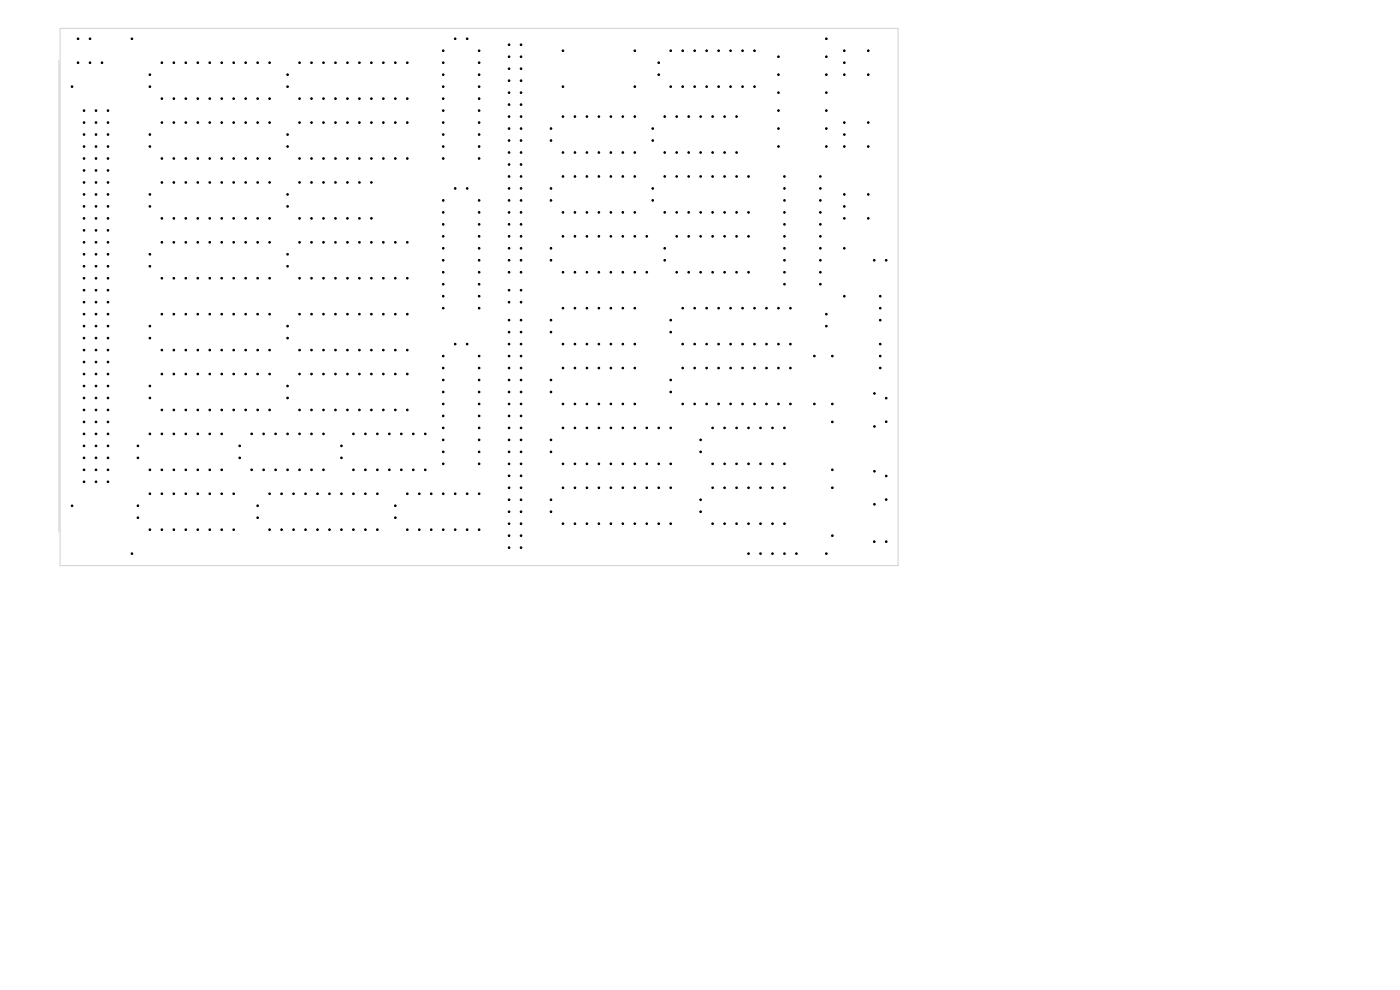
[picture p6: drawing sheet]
<svg xmlns="http://www.w3.org/2000/svg" width="297mm" height="210mm" viewBox="0 0 297 210" stroke-linecap="round" stroke-linejoin="round" font-family="sans-serif">
<path d="M12.5 12.8v100M12.7 6h177.8v114h-177.8z" fill="none" stroke="#d0d2cd" stroke-width=".21"/>
<g fill="#000" stroke="#000" stroke-width=".21">
<circle cx="15.3" cy="18.4" r=".17"/>
<circle cx="16.6" cy="8.2" r=".17"/>
<circle cx="16.6" cy="13.3" r=".17"/>
<circle cx="19.1" cy="8.2" r=".17"/>
<circle cx="19.1" cy="13.3" r=".17"/>
<circle cx="21.6" cy="13.3" r=".17"/>
<circle cx="28" cy="8.2" r=".17"/>
<circle cx="31.8" cy="15.8" r=".17"/>
<circle cx="31.8" cy="18.4" r=".17"/>
<circle cx="34.3" cy="13.3" r=".17"/>
<circle cx="36.9" cy="13.3" r=".17"/>
<circle cx="39.4" cy="13.3" r=".17"/>
<circle cx="42" cy="13.3" r=".17"/>
<circle cx="44.5" cy="13.3" r=".17"/>
<circle cx="47" cy="13.3" r=".17"/>
<circle cx="49.6" cy="13.3" r=".17"/>
<circle cx="52.1" cy="13.3" r=".17"/>
<circle cx="54.7" cy="13.3" r=".17"/>
<circle cx="57.2" cy="13.3" r=".17"/>
<circle cx="61" cy="15.8" r=".17"/>
<circle cx="61" cy="18.4" r=".17"/>
<circle cx="63.5" cy="13.3" r=".17"/>
<circle cx="66.1" cy="13.3" r=".17"/>
<circle cx="68.6" cy="13.3" r=".17"/>
<circle cx="71.2" cy="13.3" r=".17"/>
<circle cx="73.7" cy="13.3" r=".17"/>
<circle cx="76.2" cy="13.3" r=".17"/>
<circle cx="78.8" cy="13.3" r=".17"/>
<circle cx="81.3" cy="13.3" r=".17"/>
<circle cx="83.9" cy="13.3" r=".17"/>
<circle cx="86.4" cy="13.3" r=".17"/>
<circle cx="94" cy="18.4" r=".17"/>
<circle cx="94" cy="10.8" r=".17"/>
<circle cx="94" cy="13.3" r=".17"/>
<circle cx="94" cy="15.8" r=".17"/>
<circle cx="96.6" cy="8.2" r=".17"/>
<circle cx="99.1" cy="8.2" r=".17"/>
<circle cx="101.6" cy="18.4" r=".17"/>
<circle cx="101.6" cy="13.3" r=".17"/>
<circle cx="101.6" cy="10.8" r=".17"/>
<circle cx="101.6" cy="15.8" r=".17"/>
<circle cx="108" cy="17.1" r=".17"/>
<circle cx="108" cy="19.7" r=".17"/>
<circle cx="108" cy="14.6" r=".17"/>
<circle cx="108" cy="9.5" r=".17"/>
<circle cx="108" cy="12" r=".17"/>
<circle cx="110.5" cy="14.6" r=".17"/>
<circle cx="110.5" cy="17.1" r=".17"/>
<circle cx="110.5" cy="19.7" r=".17"/>
<circle cx="110.5" cy="9.5" r=".17"/>
<circle cx="110.5" cy="12" r=".17"/>
<circle cx="119.4" cy="18.4" r=".17"/>
<circle cx="119.4" cy="10.8" r=".17"/>
<circle cx="134.7" cy="10.8" r=".17"/>
<circle cx="134.7" cy="18.4" r=".17"/>
<circle cx="139.7" cy="15.8" r=".17"/>
<circle cx="139.7" cy="13.3" r=".17"/>
<circle cx="142.3" cy="10.8" r=".17"/>
<circle cx="142.3" cy="18.4" r=".17"/>
<circle cx="144.8" cy="10.8" r=".17"/>
<circle cx="144.8" cy="18.4" r=".17"/>
<circle cx="147.4" cy="18.4" r=".17"/>
<circle cx="147.4" cy="10.8" r=".17"/>
<circle cx="149.9" cy="18.4" r=".17"/>
<circle cx="149.9" cy="10.8" r=".17"/>
<circle cx="152.4" cy="18.4" r=".17"/>
<circle cx="152.4" cy="10.8" r=".17"/>
<circle cx="155" cy="18.4" r=".17"/>
<circle cx="155" cy="10.8" r=".17"/>
<circle cx="157.5" cy="18.4" r=".17"/>
<circle cx="157.5" cy="10.8" r=".17"/>
<circle cx="160.1" cy="18.4" r=".17"/>
<circle cx="160.1" cy="10.8" r=".17"/>
<circle cx="165.1" cy="19.7" r=".17"/>
<circle cx="165.1" cy="12" r=".17"/>
<circle cx="165.1" cy="15.8" r=".17"/>
<circle cx="175.3" cy="15.8" r=".17"/>
<circle cx="175.3" cy="12" r=".17"/>
<circle cx="175.3" cy="8.2" r=".17"/>
<circle cx="175.3" cy="19.7" r=".17"/>
<circle cx="179.1" cy="10.8" r=".17"/>
<circle cx="179.1" cy="13.3" r=".17"/>
<circle cx="179.1" cy="15.8" r=".17"/>
<circle cx="184.2" cy="15.8" r=".17"/>
<circle cx="184.2" cy="10.8" r=".17"/>
<circle cx="17.8" cy="36.2" r=".17"/>
<circle cx="17.8" cy="33.6" r=".17"/>
<circle cx="17.8" cy="31.1" r=".17"/>
<circle cx="17.8" cy="28.5" r=".17"/>
<circle cx="17.8" cy="38.7" r=".17"/>
<circle cx="17.8" cy="26" r=".17"/>
<circle cx="17.8" cy="23.5" r=".17"/>
<circle cx="20.4" cy="33.6" r=".17"/>
<circle cx="20.4" cy="36.2" r=".17"/>
<circle cx="20.4" cy="23.5" r=".17"/>
<circle cx="20.4" cy="31.1" r=".17"/>
<circle cx="20.4" cy="28.5" r=".17"/>
<circle cx="20.4" cy="26" r=".17"/>
<circle cx="20.4" cy="38.7" r=".17"/>
<circle cx="22.9" cy="33.6" r=".17"/>
<circle cx="22.9" cy="31.1" r=".17"/>
<circle cx="22.9" cy="38.7" r=".17"/>
<circle cx="22.9" cy="28.5" r=".17"/>
<circle cx="22.9" cy="23.5" r=".17"/>
<circle cx="22.9" cy="36.2" r=".17"/>
<circle cx="22.9" cy="26" r=".17"/>
<circle cx="31.8" cy="28.5" r=".17"/>
<circle cx="31.8" cy="31.1" r=".17"/>
<circle cx="34.3" cy="38.7" r=".17"/>
<circle cx="34.3" cy="33.6" r=".17"/>
<circle cx="34.3" cy="26" r=".17"/>
<circle cx="34.3" cy="20.9" r=".17"/>
<circle cx="36.9" cy="33.6" r=".17"/>
<circle cx="36.9" cy="20.9" r=".17"/>
<circle cx="36.9" cy="26" r=".17"/>
<circle cx="36.9" cy="38.7" r=".17"/>
<circle cx="39.4" cy="26" r=".17"/>
<circle cx="39.4" cy="33.6" r=".17"/>
<circle cx="39.4" cy="38.7" r=".17"/>
<circle cx="39.4" cy="20.9" r=".17"/>
<circle cx="42" cy="26" r=".17"/>
<circle cx="42" cy="33.6" r=".17"/>
<circle cx="42" cy="20.9" r=".17"/>
<circle cx="42" cy="38.7" r=".17"/>
<circle cx="44.5" cy="33.6" r=".17"/>
<circle cx="44.5" cy="38.7" r=".17"/>
<circle cx="44.5" cy="20.9" r=".17"/>
<circle cx="44.5" cy="26" r=".17"/>
<circle cx="47" cy="26" r=".17"/>
<circle cx="47" cy="33.6" r=".17"/>
<circle cx="47" cy="38.7" r=".17"/>
<circle cx="47" cy="20.9" r=".17"/>
<circle cx="49.6" cy="33.6" r=".17"/>
<circle cx="49.6" cy="38.7" r=".17"/>
<circle cx="49.6" cy="20.9" r=".17"/>
<circle cx="49.6" cy="26" r=".17"/>
<circle cx="52.1" cy="20.9" r=".17"/>
<circle cx="52.1" cy="33.6" r=".17"/>
<circle cx="52.1" cy="26" r=".17"/>
<circle cx="52.1" cy="38.7" r=".17"/>
<circle cx="54.7" cy="20.9" r=".17"/>
<circle cx="54.7" cy="26" r=".17"/>
<circle cx="54.7" cy="33.6" r=".17"/>
<circle cx="54.7" cy="38.7" r=".17"/>
<circle cx="57.2" cy="33.6" r=".17"/>
<circle cx="57.2" cy="38.7" r=".17"/>
<circle cx="57.2" cy="26" r=".17"/>
<circle cx="57.2" cy="20.9" r=".17"/>
<circle cx="61" cy="31.1" r=".17"/>
<circle cx="61" cy="28.5" r=".17"/>
<circle cx="63.5" cy="20.9" r=".17"/>
<circle cx="63.5" cy="33.6" r=".17"/>
<circle cx="63.5" cy="38.7" r=".17"/>
<circle cx="63.5" cy="26" r=".17"/>
<circle cx="66.1" cy="33.6" r=".17"/>
<circle cx="66.1" cy="20.9" r=".17"/>
<circle cx="66.1" cy="38.7" r=".17"/>
<circle cx="66.1" cy="26" r=".17"/>
<circle cx="68.6" cy="20.9" r=".17"/>
<circle cx="68.6" cy="26" r=".17"/>
<circle cx="68.6" cy="33.6" r=".17"/>
<circle cx="68.6" cy="38.7" r=".17"/>
<circle cx="71.2" cy="20.9" r=".17"/>
<circle cx="71.2" cy="33.6" r=".17"/>
<circle cx="71.2" cy="26" r=".17"/>
<circle cx="71.2" cy="38.7" r=".17"/>
<circle cx="73.7" cy="38.7" r=".17"/>
<circle cx="73.7" cy="26" r=".17"/>
<circle cx="73.7" cy="33.6" r=".17"/>
<circle cx="73.7" cy="20.9" r=".17"/>
<circle cx="76.2" cy="33.6" r=".17"/>
<circle cx="76.2" cy="38.7" r=".17"/>
<circle cx="76.2" cy="26" r=".17"/>
<circle cx="76.2" cy="20.9" r=".17"/>
<circle cx="78.8" cy="26" r=".17"/>
<circle cx="78.8" cy="20.9" r=".17"/>
<circle cx="78.8" cy="33.6" r=".17"/>
<circle cx="78.8" cy="38.7" r=".17"/>
<circle cx="81.3" cy="33.6" r=".17"/>
<circle cx="81.3" cy="26" r=".17"/>
<circle cx="81.3" cy="20.9" r=".17"/>
<circle cx="83.9" cy="20.9" r=".17"/>
<circle cx="83.9" cy="26" r=".17"/>
<circle cx="83.9" cy="33.6" r=".17"/>
<circle cx="86.4" cy="33.6" r=".17"/>
<circle cx="86.4" cy="20.9" r=".17"/>
<circle cx="86.4" cy="26" r=".17"/>
<circle cx="94" cy="33.6" r=".17"/>
<circle cx="94" cy="28.5" r=".17"/>
<circle cx="94" cy="31.1" r=".17"/>
<circle cx="94" cy="20.9" r=".17"/>
<circle cx="94" cy="23.5" r=".17"/>
<circle cx="94" cy="26" r=".17"/>
<circle cx="96.6" cy="40" r=".17"/>
<circle cx="99.1" cy="40" r=".17"/>
<circle cx="101.6" cy="28.5" r=".17"/>
<circle cx="101.6" cy="33.6" r=".17"/>
<circle cx="101.6" cy="23.5" r=".17"/>
<circle cx="101.6" cy="31.1" r=".17"/>
<circle cx="101.6" cy="20.9" r=".17"/>
<circle cx="101.6" cy="26" r=".17"/>
<circle cx="108" cy="22.2" r=".17"/>
<circle cx="108" cy="37.4" r=".17"/>
<circle cx="108" cy="40" r=".17"/>
<circle cx="108" cy="34.9" r=".17"/>
<circle cx="108" cy="27.3" r=".17"/>
<circle cx="108" cy="29.8" r=".17"/>
<circle cx="108" cy="24.7" r=".17"/>
<circle cx="108" cy="32.4" r=".17"/>
<circle cx="110.5" cy="34.9" r=".17"/>
<circle cx="110.5" cy="37.4" r=".17"/>
<circle cx="110.5" cy="32.4" r=".17"/>
<circle cx="110.5" cy="22.2" r=".17"/>
<circle cx="110.5" cy="40" r=".17"/>
<circle cx="110.5" cy="27.3" r=".17"/>
<circle cx="110.5" cy="29.8" r=".17"/>
<circle cx="110.5" cy="24.7" r=".17"/>
<circle cx="116.9" cy="27.3" r=".17"/>
<circle cx="116.9" cy="29.8" r=".17"/>
<circle cx="116.9" cy="40" r=".17"/>
<circle cx="119.4" cy="32.4" r=".17"/>
<circle cx="119.4" cy="24.7" r=".17"/>
<circle cx="119.4" cy="37.4" r=".17"/>
<circle cx="122" cy="37.4" r=".17"/>
<circle cx="122" cy="32.4" r=".17"/>
<circle cx="122" cy="24.7" r=".17"/>
<circle cx="124.5" cy="24.7" r=".17"/>
<circle cx="124.5" cy="37.4" r=".17"/>
<circle cx="124.5" cy="32.4" r=".17"/>
<circle cx="127" cy="24.7" r=".17"/>
<circle cx="127" cy="37.4" r=".17"/>
<circle cx="127" cy="32.4" r=".17"/>
<circle cx="129.6" cy="32.4" r=".17"/>
<circle cx="129.6" cy="37.4" r=".17"/>
<circle cx="129.6" cy="24.7" r=".17"/>
<circle cx="132.1" cy="37.4" r=".17"/>
<circle cx="132.1" cy="32.4" r=".17"/>
<circle cx="132.1" cy="24.7" r=".17"/>
<circle cx="134.7" cy="37.4" r=".17"/>
<circle cx="134.7" cy="24.7" r=".17"/>
<circle cx="134.7" cy="32.4" r=".17"/>
<circle cx="138.5" cy="27.3" r=".17"/>
<circle cx="138.5" cy="29.8" r=".17"/>
<circle cx="138.5" cy="40" r=".17"/>
<circle cx="141" cy="24.7" r=".17"/>
<circle cx="141" cy="37.4" r=".17"/>
<circle cx="141" cy="32.4" r=".17"/>
<circle cx="143.6" cy="24.7" r=".17"/>
<circle cx="143.6" cy="37.4" r=".17"/>
<circle cx="143.6" cy="32.4" r=".17"/>
<circle cx="146.1" cy="37.4" r=".17"/>
<circle cx="146.1" cy="32.4" r=".17"/>
<circle cx="146.1" cy="24.7" r=".17"/>
<circle cx="148.6" cy="37.4" r=".17"/>
<circle cx="148.6" cy="24.7" r=".17"/>
<circle cx="148.6" cy="32.4" r=".17"/>
<circle cx="151.2" cy="37.4" r=".17"/>
<circle cx="151.2" cy="24.7" r=".17"/>
<circle cx="151.2" cy="32.4" r=".17"/>
<circle cx="153.7" cy="37.4" r=".17"/>
<circle cx="153.7" cy="32.4" r=".17"/>
<circle cx="153.7" cy="24.7" r=".17"/>
<circle cx="156.3" cy="24.7" r=".17"/>
<circle cx="156.3" cy="37.4" r=".17"/>
<circle cx="156.3" cy="32.4" r=".17"/>
<circle cx="158.8" cy="37.4" r=".17"/>
<circle cx="165.1" cy="27.3" r=".17"/>
<circle cx="165.1" cy="31.1" r=".17"/>
<circle cx="165.1" cy="23.5" r=".17"/>
<circle cx="166.4" cy="37.4" r=".17"/>
<circle cx="166.4" cy="40" r=".17"/>
<circle cx="174" cy="40" r=".17"/>
<circle cx="174" cy="37.4" r=".17"/>
<circle cx="175.3" cy="27.3" r=".17"/>
<circle cx="175.3" cy="23.5" r=".17"/>
<circle cx="175.3" cy="31.1" r=".17"/>
<circle cx="179.1" cy="31.1" r=".17"/>
<circle cx="179.1" cy="26" r=".17"/>
<circle cx="179.1" cy="28.5" r=".17"/>
<circle cx="184.2" cy="26" r=".17"/>
<circle cx="184.2" cy="31.1" r=".17"/>
<circle cx="17.8" cy="53.9" r=".17"/>
<circle cx="17.8" cy="51.4" r=".17"/>
<circle cx="17.8" cy="59" r=".17"/>
<circle cx="17.8" cy="43.8" r=".17"/>
<circle cx="17.8" cy="56.5" r=".17"/>
<circle cx="17.8" cy="48.9" r=".17"/>
<circle cx="17.8" cy="46.3" r=".17"/>
<circle cx="17.8" cy="41.2" r=".17"/>
<circle cx="20.4" cy="51.4" r=".17"/>
<circle cx="20.4" cy="43.8" r=".17"/>
<circle cx="20.4" cy="46.3" r=".17"/>
<circle cx="20.4" cy="48.9" r=".17"/>
<circle cx="20.4" cy="53.9" r=".17"/>
<circle cx="20.4" cy="59" r=".17"/>
<circle cx="20.4" cy="56.5" r=".17"/>
<circle cx="20.4" cy="41.2" r=".17"/>
<circle cx="22.9" cy="48.9" r=".17"/>
<circle cx="22.9" cy="53.9" r=".17"/>
<circle cx="22.9" cy="51.4" r=".17"/>
<circle cx="22.9" cy="43.8" r=".17"/>
<circle cx="22.9" cy="59" r=".17"/>
<circle cx="22.9" cy="56.5" r=".17"/>
<circle cx="22.9" cy="46.3" r=".17"/>
<circle cx="22.9" cy="41.2" r=".17"/>
<circle cx="31.8" cy="53.9" r=".17"/>
<circle cx="31.8" cy="43.8" r=".17"/>
<circle cx="31.8" cy="56.5" r=".17"/>
<circle cx="31.8" cy="41.2" r=".17"/>
<circle cx="34.3" cy="51.4" r=".17"/>
<circle cx="34.3" cy="59" r=".17"/>
<circle cx="34.3" cy="46.3" r=".17"/>
<circle cx="36.9" cy="51.4" r=".17"/>
<circle cx="36.9" cy="46.3" r=".17"/>
<circle cx="36.9" cy="59" r=".17"/>
<circle cx="39.4" cy="51.4" r=".17"/>
<circle cx="39.4" cy="46.3" r=".17"/>
<circle cx="39.4" cy="59" r=".17"/>
<circle cx="42" cy="59" r=".17"/>
<circle cx="42" cy="51.4" r=".17"/>
<circle cx="42" cy="46.3" r=".17"/>
<circle cx="44.5" cy="51.4" r=".17"/>
<circle cx="44.5" cy="59" r=".17"/>
<circle cx="44.5" cy="46.3" r=".17"/>
<circle cx="47" cy="51.4" r=".17"/>
<circle cx="47" cy="59" r=".17"/>
<circle cx="47" cy="46.3" r=".17"/>
<circle cx="49.6" cy="51.4" r=".17"/>
<circle cx="49.6" cy="46.3" r=".17"/>
<circle cx="49.6" cy="59" r=".17"/>
<circle cx="52.1" cy="59" r=".17"/>
<circle cx="52.1" cy="46.3" r=".17"/>
<circle cx="52.1" cy="51.4" r=".17"/>
<circle cx="54.7" cy="59" r=".17"/>
<circle cx="54.7" cy="46.3" r=".17"/>
<circle cx="54.7" cy="51.4" r=".17"/>
<circle cx="57.2" cy="59" r=".17"/>
<circle cx="57.2" cy="51.4" r=".17"/>
<circle cx="57.2" cy="46.3" r=".17"/>
<circle cx="61" cy="56.5" r=".17"/>
<circle cx="61" cy="43.8" r=".17"/>
<circle cx="61" cy="53.9" r=".17"/>
<circle cx="61" cy="41.2" r=".17"/>
<circle cx="63.5" cy="51.4" r=".17"/>
<circle cx="63.5" cy="59" r=".17"/>
<circle cx="63.5" cy="46.3" r=".17"/>
<circle cx="66.1" cy="59" r=".17"/>
<circle cx="66.1" cy="51.4" r=".17"/>
<circle cx="66.1" cy="46.3" r=".17"/>
<circle cx="68.6" cy="46.3" r=".17"/>
<circle cx="68.6" cy="59" r=".17"/>
<circle cx="68.6" cy="51.4" r=".17"/>
<circle cx="71.2" cy="51.4" r=".17"/>
<circle cx="71.2" cy="46.3" r=".17"/>
<circle cx="71.2" cy="59" r=".17"/>
<circle cx="73.7" cy="51.4" r=".17"/>
<circle cx="73.7" cy="59" r=".17"/>
<circle cx="73.7" cy="46.3" r=".17"/>
<circle cx="76.2" cy="51.4" r=".17"/>
<circle cx="76.2" cy="46.3" r=".17"/>
<circle cx="76.2" cy="59" r=".17"/>
<circle cx="78.8" cy="46.3" r=".17"/>
<circle cx="78.8" cy="59" r=".17"/>
<circle cx="78.8" cy="51.4" r=".17"/>
<circle cx="81.3" cy="59" r=".17"/>
<circle cx="81.3" cy="51.4" r=".17"/>
<circle cx="83.9" cy="51.4" r=".17"/>
<circle cx="83.9" cy="59" r=".17"/>
<circle cx="86.4" cy="51.4" r=".17"/>
<circle cx="86.4" cy="59" r=".17"/>
<circle cx="94" cy="52.7" r=".17"/>
<circle cx="94" cy="55.2" r=".17"/>
<circle cx="94" cy="47.6" r=".17"/>
<circle cx="94" cy="50.1" r=".17"/>
<circle cx="94" cy="57.8" r=".17"/>
<circle cx="94" cy="45.1" r=".17"/>
<circle cx="94" cy="42.5" r=".17"/>
<circle cx="101.6" cy="57.8" r=".17"/>
<circle cx="101.6" cy="47.6" r=".17"/>
<circle cx="101.6" cy="45.1" r=".17"/>
<circle cx="101.6" cy="52.7" r=".17"/>
<circle cx="101.6" cy="55.2" r=".17"/>
<circle cx="101.6" cy="50.1" r=".17"/>
<circle cx="101.6" cy="42.5" r=".17"/>
<circle cx="108" cy="45.1" r=".17"/>
<circle cx="108" cy="55.2" r=".17"/>
<circle cx="108" cy="57.8" r=".17"/>
<circle cx="108" cy="47.6" r=".17"/>
<circle cx="108" cy="50.1" r=".17"/>
<circle cx="108" cy="52.7" r=".17"/>
<circle cx="108" cy="42.5" r=".17"/>
<circle cx="110.5" cy="47.6" r=".17"/>
<circle cx="110.5" cy="52.7" r=".17"/>
<circle cx="110.5" cy="55.2" r=".17"/>
<circle cx="110.5" cy="45.1" r=".17"/>
<circle cx="110.5" cy="50.1" r=".17"/>
<circle cx="110.5" cy="57.8" r=".17"/>
<circle cx="110.5" cy="42.5" r=".17"/>
<circle cx="116.9" cy="55.2" r=".17"/>
<circle cx="116.9" cy="52.7" r=".17"/>
<circle cx="116.9" cy="42.5" r=".17"/>
<circle cx="119.4" cy="57.8" r=".17"/>
<circle cx="119.4" cy="45.1" r=".17"/>
<circle cx="119.4" cy="50.1" r=".17"/>
<circle cx="122" cy="57.8" r=".17"/>
<circle cx="122" cy="45.1" r=".17"/>
<circle cx="122" cy="50.1" r=".17"/>
<circle cx="124.5" cy="50.1" r=".17"/>
<circle cx="124.5" cy="57.8" r=".17"/>
<circle cx="124.5" cy="45.1" r=".17"/>
<circle cx="127" cy="45.1" r=".17"/>
<circle cx="127" cy="57.8" r=".17"/>
<circle cx="127" cy="50.1" r=".17"/>
<circle cx="129.6" cy="45.1" r=".17"/>
<circle cx="129.6" cy="57.8" r=".17"/>
<circle cx="129.6" cy="50.1" r=".17"/>
<circle cx="132.1" cy="45.1" r=".17"/>
<circle cx="132.1" cy="50.1" r=".17"/>
<circle cx="132.1" cy="57.8" r=".17"/>
<circle cx="134.7" cy="45.1" r=".17"/>
<circle cx="134.7" cy="50.1" r=".17"/>
<circle cx="134.7" cy="57.8" r=".17"/>
<circle cx="137.2" cy="50.1" r=".17"/>
<circle cx="137.2" cy="57.8" r=".17"/>
<circle cx="138.5" cy="42.5" r=".17"/>
<circle cx="141" cy="45.1" r=".17"/>
<circle cx="141" cy="55.2" r=".17"/>
<circle cx="141" cy="52.7" r=".17"/>
<circle cx="143.6" cy="57.8" r=".17"/>
<circle cx="143.6" cy="45.1" r=".17"/>
<circle cx="143.6" cy="50.1" r=".17"/>
<circle cx="146.1" cy="45.1" r=".17"/>
<circle cx="146.1" cy="57.8" r=".17"/>
<circle cx="146.1" cy="50.1" r=".17"/>
<circle cx="148.6" cy="57.8" r=".17"/>
<circle cx="148.6" cy="45.1" r=".17"/>
<circle cx="148.6" cy="50.1" r=".17"/>
<circle cx="151.2" cy="45.1" r=".17"/>
<circle cx="151.2" cy="57.8" r=".17"/>
<circle cx="151.2" cy="50.1" r=".17"/>
<circle cx="153.7" cy="50.1" r=".17"/>
<circle cx="153.7" cy="45.1" r=".17"/>
<circle cx="153.7" cy="57.8" r=".17"/>
<circle cx="156.3" cy="45.1" r=".17"/>
<circle cx="156.3" cy="57.8" r=".17"/>
<circle cx="156.3" cy="50.1" r=".17"/>
<circle cx="158.8" cy="45.1" r=".17"/>
<circle cx="158.8" cy="50.1" r=".17"/>
<circle cx="158.8" cy="57.8" r=".17"/>
<circle cx="166.4" cy="45.1" r=".17"/>
<circle cx="166.4" cy="52.7" r=".17"/>
<circle cx="166.4" cy="55.2" r=".17"/>
<circle cx="166.4" cy="50.1" r=".17"/>
<circle cx="166.4" cy="47.6" r=".17"/>
<circle cx="166.4" cy="57.8" r=".17"/>
<circle cx="166.4" cy="42.5" r=".17"/>
<circle cx="174" cy="55.2" r=".17"/>
<circle cx="174" cy="57.8" r=".17"/>
<circle cx="174" cy="50.1" r=".17"/>
<circle cx="174" cy="45.1" r=".17"/>
<circle cx="174" cy="47.6" r=".17"/>
<circle cx="174" cy="52.7" r=".17"/>
<circle cx="174" cy="42.5" r=".17"/>
<circle cx="179.1" cy="46.3" r=".17"/>
<circle cx="179.1" cy="43.8" r=".17"/>
<circle cx="179.1" cy="52.7" r=".17"/>
<circle cx="179.1" cy="41.2" r=".17"/>
<circle cx="184.2" cy="46.3" r=".17"/>
<circle cx="184.2" cy="41.2" r=".17"/>
<circle cx="185.5" cy="55.2" r=".17"/>
<circle cx="188" cy="55.2" r=".17"/>
<circle cx="17.8" cy="64.1" r=".17"/>
<circle cx="17.8" cy="79.3" r=".17"/>
<circle cx="17.8" cy="66.6" r=".17"/>
<circle cx="17.8" cy="74.3" r=".17"/>
<circle cx="17.8" cy="61.6" r=".17"/>
<circle cx="17.8" cy="69.2" r=".17"/>
<circle cx="17.8" cy="76.8" r=".17"/>
<circle cx="17.8" cy="71.7" r=".17"/>
<circle cx="20.4" cy="64.1" r=".17"/>
<circle cx="20.4" cy="66.6" r=".17"/>
<circle cx="20.4" cy="74.3" r=".17"/>
<circle cx="20.4" cy="69.2" r=".17"/>
<circle cx="20.4" cy="79.3" r=".17"/>
<circle cx="20.4" cy="61.6" r=".17"/>
<circle cx="20.4" cy="71.7" r=".17"/>
<circle cx="20.4" cy="76.8" r=".17"/>
<circle cx="22.9" cy="66.6" r=".17"/>
<circle cx="22.9" cy="64.1" r=".17"/>
<circle cx="22.9" cy="71.7" r=".17"/>
<circle cx="22.9" cy="76.8" r=".17"/>
<circle cx="22.9" cy="74.3" r=".17"/>
<circle cx="22.9" cy="69.2" r=".17"/>
<circle cx="22.9" cy="79.3" r=".17"/>
<circle cx="22.9" cy="61.6" r=".17"/>
<circle cx="31.8" cy="69.2" r=".17"/>
<circle cx="31.8" cy="71.7" r=".17"/>
<circle cx="34.3" cy="74.3" r=".17"/>
<circle cx="34.3" cy="79.3" r=".17"/>
<circle cx="34.3" cy="66.6" r=".17"/>
<circle cx="36.9" cy="79.3" r=".17"/>
<circle cx="36.9" cy="66.6" r=".17"/>
<circle cx="36.9" cy="74.3" r=".17"/>
<circle cx="39.4" cy="66.6" r=".17"/>
<circle cx="39.4" cy="74.3" r=".17"/>
<circle cx="39.4" cy="79.3" r=".17"/>
<circle cx="42" cy="74.3" r=".17"/>
<circle cx="42" cy="66.6" r=".17"/>
<circle cx="42" cy="79.3" r=".17"/>
<circle cx="44.5" cy="66.6" r=".17"/>
<circle cx="44.5" cy="74.3" r=".17"/>
<circle cx="44.5" cy="79.3" r=".17"/>
<circle cx="47" cy="74.3" r=".17"/>
<circle cx="47" cy="66.6" r=".17"/>
<circle cx="47" cy="79.3" r=".17"/>
<circle cx="49.6" cy="66.6" r=".17"/>
<circle cx="49.6" cy="74.3" r=".17"/>
<circle cx="49.6" cy="79.3" r=".17"/>
<circle cx="52.1" cy="66.6" r=".17"/>
<circle cx="52.1" cy="74.3" r=".17"/>
<circle cx="52.1" cy="79.3" r=".17"/>
<circle cx="54.7" cy="74.3" r=".17"/>
<circle cx="54.7" cy="66.6" r=".17"/>
<circle cx="54.7" cy="79.3" r=".17"/>
<circle cx="57.2" cy="79.3" r=".17"/>
<circle cx="57.2" cy="66.6" r=".17"/>
<circle cx="57.2" cy="74.3" r=".17"/>
<circle cx="61" cy="69.2" r=".17"/>
<circle cx="61" cy="71.7" r=".17"/>
<circle cx="63.5" cy="79.3" r=".17"/>
<circle cx="63.5" cy="66.6" r=".17"/>
<circle cx="63.5" cy="74.3" r=".17"/>
<circle cx="66.1" cy="74.3" r=".17"/>
<circle cx="66.1" cy="66.6" r=".17"/>
<circle cx="66.1" cy="79.3" r=".17"/>
<circle cx="68.6" cy="74.3" r=".17"/>
<circle cx="68.6" cy="79.3" r=".17"/>
<circle cx="68.6" cy="66.6" r=".17"/>
<circle cx="71.2" cy="79.3" r=".17"/>
<circle cx="71.2" cy="66.6" r=".17"/>
<circle cx="71.2" cy="74.3" r=".17"/>
<circle cx="73.7" cy="66.6" r=".17"/>
<circle cx="73.7" cy="74.3" r=".17"/>
<circle cx="73.7" cy="79.3" r=".17"/>
<circle cx="76.2" cy="79.3" r=".17"/>
<circle cx="76.2" cy="66.6" r=".17"/>
<circle cx="76.2" cy="74.3" r=".17"/>
<circle cx="78.8" cy="74.3" r=".17"/>
<circle cx="78.8" cy="79.3" r=".17"/>
<circle cx="78.8" cy="66.6" r=".17"/>
<circle cx="81.3" cy="66.6" r=".17"/>
<circle cx="81.3" cy="74.3" r=".17"/>
<circle cx="81.3" cy="79.3" r=".17"/>
<circle cx="83.9" cy="66.6" r=".17"/>
<circle cx="83.9" cy="79.3" r=".17"/>
<circle cx="83.9" cy="74.3" r=".17"/>
<circle cx="86.4" cy="74.3" r=".17"/>
<circle cx="86.4" cy="66.6" r=".17"/>
<circle cx="86.4" cy="79.3" r=".17"/>
<circle cx="94" cy="75.5" r=".17"/>
<circle cx="94" cy="78.1" r=".17"/>
<circle cx="94" cy="62.8" r=".17"/>
<circle cx="94" cy="65.4" r=".17"/>
<circle cx="94" cy="60.3" r=".17"/>
<circle cx="96.6" cy="73" r=".17"/>
<circle cx="99.1" cy="73" r=".17"/>
<circle cx="101.6" cy="62.8" r=".17"/>
<circle cx="101.6" cy="65.4" r=".17"/>
<circle cx="101.6" cy="78.1" r=".17"/>
<circle cx="101.6" cy="60.3" r=".17"/>
<circle cx="101.6" cy="75.5" r=".17"/>
<circle cx="108" cy="64.1" r=".17"/>
<circle cx="108" cy="70.5" r=".17"/>
<circle cx="108" cy="73" r=".17"/>
<circle cx="108" cy="75.5" r=".17"/>
<circle cx="108" cy="61.6" r=".17"/>
<circle cx="108" cy="67.9" r=".17"/>
<circle cx="108" cy="78.1" r=".17"/>
<circle cx="110.5" cy="75.5" r=".17"/>
<circle cx="110.5" cy="67.9" r=".17"/>
<circle cx="110.5" cy="70.5" r=".17"/>
<circle cx="110.5" cy="61.6" r=".17"/>
<circle cx="110.5" cy="73" r=".17"/>
<circle cx="110.5" cy="64.1" r=".17"/>
<circle cx="110.5" cy="78.1" r=".17"/>
<circle cx="116.9" cy="67.9" r=".17"/>
<circle cx="116.9" cy="70.5" r=".17"/>
<circle cx="119.4" cy="78.1" r=".17"/>
<circle cx="119.4" cy="65.4" r=".17"/>
<circle cx="119.4" cy="73" r=".17"/>
<circle cx="122" cy="78.1" r=".17"/>
<circle cx="122" cy="65.4" r=".17"/>
<circle cx="122" cy="73" r=".17"/>
<circle cx="124.5" cy="73" r=".17"/>
<circle cx="124.5" cy="65.4" r=".17"/>
<circle cx="124.5" cy="78.1" r=".17"/>
<circle cx="127" cy="73" r=".17"/>
<circle cx="127" cy="65.4" r=".17"/>
<circle cx="127" cy="78.1" r=".17"/>
<circle cx="129.6" cy="78.1" r=".17"/>
<circle cx="129.6" cy="65.4" r=".17"/>
<circle cx="129.6" cy="73" r=".17"/>
<circle cx="132.1" cy="78.1" r=".17"/>
<circle cx="132.1" cy="65.4" r=".17"/>
<circle cx="132.1" cy="73" r=".17"/>
<circle cx="134.7" cy="73" r=".17"/>
<circle cx="134.7" cy="78.1" r=".17"/>
<circle cx="134.7" cy="65.4" r=".17"/>
<circle cx="142.3" cy="67.9" r=".17"/>
<circle cx="142.3" cy="70.5" r=".17"/>
<circle cx="144.8" cy="73" r=".17"/>
<circle cx="144.8" cy="78.1" r=".17"/>
<circle cx="144.8" cy="65.4" r=".17"/>
<circle cx="147.4" cy="73" r=".17"/>
<circle cx="147.4" cy="65.4" r=".17"/>
<circle cx="147.4" cy="78.1" r=".17"/>
<circle cx="149.9" cy="78.1" r=".17"/>
<circle cx="149.9" cy="65.4" r=".17"/>
<circle cx="149.9" cy="73" r=".17"/>
<circle cx="152.4" cy="65.4" r=".17"/>
<circle cx="152.4" cy="73" r=".17"/>
<circle cx="152.4" cy="78.1" r=".17"/>
<circle cx="155" cy="78.1" r=".17"/>
<circle cx="155" cy="65.4" r=".17"/>
<circle cx="155" cy="73" r=".17"/>
<circle cx="157.5" cy="65.4" r=".17"/>
<circle cx="157.5" cy="73" r=".17"/>
<circle cx="157.5" cy="78.1" r=".17"/>
<circle cx="160.1" cy="78.1" r=".17"/>
<circle cx="160.1" cy="73" r=".17"/>
<circle cx="160.1" cy="65.4" r=".17"/>
<circle cx="162.6" cy="73" r=".17"/>
<circle cx="162.6" cy="78.1" r=".17"/>
<circle cx="162.6" cy="65.4" r=".17"/>
<circle cx="165.1" cy="73" r=".17"/>
<circle cx="165.1" cy="78.1" r=".17"/>
<circle cx="165.1" cy="65.4" r=".17"/>
<circle cx="166.4" cy="60.3" r=".17"/>
<circle cx="167.7" cy="65.4" r=".17"/>
<circle cx="167.7" cy="73" r=".17"/>
<circle cx="167.7" cy="78.1" r=".17"/>
<circle cx="172.8" cy="75.5" r=".17"/>
<circle cx="174" cy="60.3" r=".17"/>
<circle cx="175.3" cy="66.6" r=".17"/>
<circle cx="175.3" cy="69.2" r=".17"/>
<circle cx="176.6" cy="75.5" r=".17"/>
<circle cx="179.1" cy="62.8" r=".17"/>
<circle cx="186.7" cy="75.5" r=".17"/>
<circle cx="186.7" cy="62.8" r=".17"/>
<circle cx="186.7" cy="78.1" r=".17"/>
<circle cx="186.7" cy="73" r=".17"/>
<circle cx="186.7" cy="67.9" r=".17"/>
<circle cx="186.7" cy="65.4" r=".17"/>
<circle cx="17.8" cy="89.5" r=".17"/>
<circle cx="17.8" cy="81.9" r=".17"/>
<circle cx="17.8" cy="99.7" r=".17"/>
<circle cx="17.8" cy="84.4" r=".17"/>
<circle cx="17.8" cy="87" r=".17"/>
<circle cx="17.8" cy="97.1" r=".17"/>
<circle cx="17.8" cy="92" r=".17"/>
<circle cx="17.8" cy="94.6" r=".17"/>
<circle cx="20.4" cy="99.7" r=".17"/>
<circle cx="20.4" cy="89.5" r=".17"/>
<circle cx="20.4" cy="97.1" r=".17"/>
<circle cx="20.4" cy="87" r=".17"/>
<circle cx="20.4" cy="92" r=".17"/>
<circle cx="20.4" cy="81.9" r=".17"/>
<circle cx="20.4" cy="94.6" r=".17"/>
<circle cx="20.4" cy="84.4" r=".17"/>
<circle cx="22.9" cy="99.7" r=".17"/>
<circle cx="22.9" cy="97.1" r=".17"/>
<circle cx="22.9" cy="94.6" r=".17"/>
<circle cx="22.9" cy="87" r=".17"/>
<circle cx="22.9" cy="92" r=".17"/>
<circle cx="22.9" cy="89.5" r=".17"/>
<circle cx="22.9" cy="81.9" r=".17"/>
<circle cx="22.9" cy="84.4" r=".17"/>
<circle cx="29.3" cy="97.1" r=".17"/>
<circle cx="29.3" cy="94.6" r=".17"/>
<circle cx="31.8" cy="99.7" r=".17"/>
<circle cx="31.8" cy="84.4" r=".17"/>
<circle cx="31.8" cy="81.9" r=".17"/>
<circle cx="31.8" cy="92" r=".17"/>
<circle cx="34.3" cy="87" r=".17"/>
<circle cx="34.3" cy="99.7" r=".17"/>
<circle cx="34.3" cy="92" r=".17"/>
<circle cx="36.9" cy="92" r=".17"/>
<circle cx="36.9" cy="99.7" r=".17"/>
<circle cx="36.9" cy="87" r=".17"/>
<circle cx="39.4" cy="99.7" r=".17"/>
<circle cx="39.4" cy="87" r=".17"/>
<circle cx="39.4" cy="92" r=".17"/>
<circle cx="42" cy="92" r=".17"/>
<circle cx="42" cy="87" r=".17"/>
<circle cx="42" cy="99.7" r=".17"/>
<circle cx="44.5" cy="99.7" r=".17"/>
<circle cx="44.5" cy="92" r=".17"/>
<circle cx="44.5" cy="87" r=".17"/>
<circle cx="47" cy="99.7" r=".17"/>
<circle cx="47" cy="92" r=".17"/>
<circle cx="47" cy="87" r=".17"/>
<circle cx="49.6" cy="87" r=".17"/>
<circle cx="50.8" cy="97.1" r=".17"/>
<circle cx="50.8" cy="94.6" r=".17"/>
<circle cx="52.1" cy="87" r=".17"/>
<circle cx="53.4" cy="99.7" r=".17"/>
<circle cx="53.4" cy="92" r=".17"/>
<circle cx="54.7" cy="87" r=".17"/>
<circle cx="55.9" cy="92" r=".17"/>
<circle cx="55.9" cy="99.7" r=".17"/>
<circle cx="57.2" cy="87" r=".17"/>
<circle cx="58.5" cy="92" r=".17"/>
<circle cx="58.5" cy="99.7" r=".17"/>
<circle cx="61" cy="81.9" r=".17"/>
<circle cx="61" cy="92" r=".17"/>
<circle cx="61" cy="99.7" r=".17"/>
<circle cx="61" cy="84.4" r=".17"/>
<circle cx="63.5" cy="99.7" r=".17"/>
<circle cx="63.5" cy="92" r=".17"/>
<circle cx="63.5" cy="87" r=".17"/>
<circle cx="66.1" cy="99.7" r=".17"/>
<circle cx="66.1" cy="92" r=".17"/>
<circle cx="66.1" cy="87" r=".17"/>
<circle cx="68.6" cy="87" r=".17"/>
<circle cx="68.6" cy="92" r=".17"/>
<circle cx="68.6" cy="99.7" r=".17"/>
<circle cx="71.2" cy="87" r=".17"/>
<circle cx="72.4" cy="97.1" r=".17"/>
<circle cx="72.4" cy="94.6" r=".17"/>
<circle cx="73.7" cy="87" r=".17"/>
<circle cx="75" cy="92" r=".17"/>
<circle cx="75" cy="99.7" r=".17"/>
<circle cx="76.2" cy="87" r=".17"/>
<circle cx="77.5" cy="99.7" r=".17"/>
<circle cx="77.5" cy="92" r=".17"/>
<circle cx="78.8" cy="87" r=".17"/>
<circle cx="80.1" cy="92" r=".17"/>
<circle cx="80.1" cy="99.7" r=".17"/>
<circle cx="81.3" cy="87" r=".17"/>
<circle cx="82.6" cy="99.7" r=".17"/>
<circle cx="82.6" cy="92" r=".17"/>
<circle cx="83.9" cy="87" r=".17"/>
<circle cx="85.1" cy="99.7" r=".17"/>
<circle cx="85.1" cy="92" r=".17"/>
<circle cx="86.4" cy="87" r=".17"/>
<circle cx="87.7" cy="99.7" r=".17"/>
<circle cx="87.7" cy="92" r=".17"/>
<circle cx="90.2" cy="92" r=".17"/>
<circle cx="90.2" cy="99.7" r=".17"/>
<circle cx="94" cy="80.6" r=".17"/>
<circle cx="94" cy="93.3" r=".17"/>
<circle cx="94" cy="98.4" r=".17"/>
<circle cx="94" cy="83.2" r=".17"/>
<circle cx="94" cy="85.7" r=".17"/>
<circle cx="94" cy="90.8" r=".17"/>
<circle cx="94" cy="95.9" r=".17"/>
<circle cx="94" cy="88.2" r=".17"/>
<circle cx="101.6" cy="88.2" r=".17"/>
<circle cx="101.6" cy="80.6" r=".17"/>
<circle cx="101.6" cy="98.4" r=".17"/>
<circle cx="101.6" cy="95.9" r=".17"/>
<circle cx="101.6" cy="85.7" r=".17"/>
<circle cx="101.6" cy="83.2" r=".17"/>
<circle cx="101.6" cy="93.3" r=".17"/>
<circle cx="101.6" cy="90.8" r=".17"/>
<circle cx="108" cy="98.4" r=".17"/>
<circle cx="108" cy="85.7" r=".17"/>
<circle cx="108" cy="90.8" r=".17"/>
<circle cx="108" cy="93.3" r=".17"/>
<circle cx="108" cy="95.9" r=".17"/>
<circle cx="108" cy="88.2" r=".17"/>
<circle cx="108" cy="80.6" r=".17"/>
<circle cx="108" cy="83.2" r=".17"/>
<circle cx="110.5" cy="80.6" r=".17"/>
<circle cx="110.5" cy="83.2" r=".17"/>
<circle cx="110.5" cy="85.7" r=".17"/>
<circle cx="110.5" cy="88.2" r=".17"/>
<circle cx="110.5" cy="93.3" r=".17"/>
<circle cx="110.5" cy="90.8" r=".17"/>
<circle cx="110.5" cy="95.9" r=".17"/>
<circle cx="110.5" cy="98.4" r=".17"/>
<circle cx="116.9" cy="95.9" r=".17"/>
<circle cx="116.9" cy="80.6" r=".17"/>
<circle cx="116.9" cy="83.2" r=".17"/>
<circle cx="116.9" cy="93.3" r=".17"/>
<circle cx="119.4" cy="98.4" r=".17"/>
<circle cx="119.4" cy="85.7" r=".17"/>
<circle cx="119.4" cy="90.8" r=".17"/>
<circle cx="122" cy="98.4" r=".17"/>
<circle cx="122" cy="85.7" r=".17"/>
<circle cx="122" cy="90.8" r=".17"/>
<circle cx="124.5" cy="90.8" r=".17"/>
<circle cx="124.5" cy="85.7" r=".17"/>
<circle cx="124.5" cy="98.4" r=".17"/>
<circle cx="127" cy="98.4" r=".17"/>
<circle cx="127" cy="85.7" r=".17"/>
<circle cx="127" cy="90.8" r=".17"/>
<circle cx="129.6" cy="98.4" r=".17"/>
<circle cx="129.6" cy="85.7" r=".17"/>
<circle cx="129.6" cy="90.8" r=".17"/>
<circle cx="132.1" cy="98.4" r=".17"/>
<circle cx="132.1" cy="85.7" r=".17"/>
<circle cx="132.1" cy="90.8" r=".17"/>
<circle cx="134.7" cy="90.8" r=".17"/>
<circle cx="134.7" cy="85.7" r=".17"/>
<circle cx="134.7" cy="98.4" r=".17"/>
<circle cx="137.2" cy="90.8" r=".17"/>
<circle cx="137.2" cy="98.4" r=".17"/>
<circle cx="139.7" cy="98.4" r=".17"/>
<circle cx="139.7" cy="90.8" r=".17"/>
<circle cx="142.3" cy="83.2" r=".17"/>
<circle cx="142.3" cy="90.8" r=".17"/>
<circle cx="142.3" cy="80.6" r=".17"/>
<circle cx="142.3" cy="98.4" r=".17"/>
<circle cx="144.8" cy="85.7" r=".17"/>
<circle cx="147.4" cy="85.7" r=".17"/>
<circle cx="148.6" cy="95.9" r=".17"/>
<circle cx="148.6" cy="93.3" r=".17"/>
<circle cx="149.9" cy="85.7" r=".17"/>
<circle cx="151.2" cy="98.4" r=".17"/>
<circle cx="151.2" cy="90.8" r=".17"/>
<circle cx="152.4" cy="85.7" r=".17"/>
<circle cx="153.7" cy="98.4" r=".17"/>
<circle cx="153.7" cy="90.8" r=".17"/>
<circle cx="155" cy="85.7" r=".17"/>
<circle cx="156.3" cy="98.4" r=".17"/>
<circle cx="156.3" cy="90.8" r=".17"/>
<circle cx="157.5" cy="85.7" r=".17"/>
<circle cx="158.8" cy="98.4" r=".17"/>
<circle cx="158.8" cy="90.8" r=".17"/>
<circle cx="160.1" cy="85.7" r=".17"/>
<circle cx="161.3" cy="98.4" r=".17"/>
<circle cx="161.3" cy="90.8" r=".17"/>
<circle cx="162.6" cy="85.7" r=".17"/>
<circle cx="163.9" cy="90.8" r=".17"/>
<circle cx="163.9" cy="98.4" r=".17"/>
<circle cx="165.1" cy="85.7" r=".17"/>
<circle cx="166.4" cy="90.8" r=".17"/>
<circle cx="166.4" cy="98.4" r=".17"/>
<circle cx="167.7" cy="85.7" r=".17"/>
<circle cx="172.8" cy="85.7" r=".17"/>
<circle cx="176.6" cy="85.7" r=".17"/>
<circle cx="176.6" cy="89.5" r=".17"/>
<circle cx="176.6" cy="99.7" r=".17"/>
<circle cx="185.5" cy="90.5" r=".17"/>
<circle cx="185.5" cy="100" r=".17"/>
<circle cx="185.5" cy="83.5" r=".17"/>
<circle cx="188" cy="84.5" r=".17"/>
<circle cx="188" cy="89.5" r=".17"/>
<circle cx="15.3" cy="107.3" r=".17"/>
<circle cx="17.8" cy="102.2" r=".17"/>
<circle cx="20.4" cy="102.2" r=".17"/>
<circle cx="22.9" cy="102.2" r=".17"/>
<circle cx="28" cy="117.4" r=".17"/>
<circle cx="29.3" cy="109.8" r=".17"/>
<circle cx="29.3" cy="107.3" r=".17"/>
<circle cx="31.8" cy="112.4" r=".17"/>
<circle cx="31.8" cy="104.7" r=".17"/>
<circle cx="34.3" cy="104.7" r=".17"/>
<circle cx="34.3" cy="112.4" r=".17"/>
<circle cx="36.9" cy="104.7" r=".17"/>
<circle cx="36.9" cy="112.4" r=".17"/>
<circle cx="39.4" cy="104.7" r=".17"/>
<circle cx="39.4" cy="112.4" r=".17"/>
<circle cx="42" cy="112.4" r=".17"/>
<circle cx="42" cy="104.7" r=".17"/>
<circle cx="44.5" cy="104.7" r=".17"/>
<circle cx="44.5" cy="112.4" r=".17"/>
<circle cx="47" cy="112.4" r=".17"/>
<circle cx="47" cy="104.7" r=".17"/>
<circle cx="49.6" cy="104.7" r=".17"/>
<circle cx="49.6" cy="112.4" r=".17"/>
<circle cx="54.7" cy="109.8" r=".17"/>
<circle cx="54.7" cy="107.3" r=".17"/>
<circle cx="57.2" cy="104.7" r=".17"/>
<circle cx="57.2" cy="112.4" r=".17"/>
<circle cx="59.7" cy="112.4" r=".17"/>
<circle cx="59.7" cy="104.7" r=".17"/>
<circle cx="62.3" cy="112.4" r=".17"/>
<circle cx="62.3" cy="104.7" r=".17"/>
<circle cx="64.8" cy="112.4" r=".17"/>
<circle cx="64.8" cy="104.7" r=".17"/>
<circle cx="67.4" cy="104.7" r=".17"/>
<circle cx="67.4" cy="112.4" r=".17"/>
<circle cx="69.9" cy="104.7" r=".17"/>
<circle cx="69.9" cy="112.4" r=".17"/>
<circle cx="72.4" cy="104.7" r=".17"/>
<circle cx="72.4" cy="112.4" r=".17"/>
<circle cx="75" cy="112.4" r=".17"/>
<circle cx="75" cy="104.7" r=".17"/>
<circle cx="77.5" cy="104.7" r=".17"/>
<circle cx="77.5" cy="112.4" r=".17"/>
<circle cx="80.1" cy="104.7" r=".17"/>
<circle cx="80.1" cy="112.4" r=".17"/>
<circle cx="83.9" cy="109.8" r=".17"/>
<circle cx="83.9" cy="107.3" r=".17"/>
<circle cx="86.4" cy="104.7" r=".17"/>
<circle cx="86.4" cy="112.4" r=".17"/>
<circle cx="88.9" cy="104.7" r=".17"/>
<circle cx="88.9" cy="112.4" r=".17"/>
<circle cx="91.5" cy="104.7" r=".17"/>
<circle cx="91.5" cy="112.4" r=".17"/>
<circle cx="94" cy="104.7" r=".17"/>
<circle cx="94" cy="112.4" r=".17"/>
<circle cx="96.6" cy="104.7" r=".17"/>
<circle cx="96.6" cy="112.4" r=".17"/>
<circle cx="99.1" cy="104.7" r=".17"/>
<circle cx="99.1" cy="112.4" r=".17"/>
<circle cx="101.6" cy="112.4" r=".17"/>
<circle cx="101.6" cy="104.7" r=".17"/>
<circle cx="108" cy="116.2" r=".17"/>
<circle cx="108" cy="103.5" r=".17"/>
<circle cx="108" cy="113.6" r=".17"/>
<circle cx="108" cy="100.9" r=".17"/>
<circle cx="108" cy="106" r=".17"/>
<circle cx="108" cy="108.6" r=".17"/>
<circle cx="108" cy="111.1" r=".17"/>
<circle cx="110.5" cy="108.6" r=".17"/>
<circle cx="110.5" cy="113.6" r=".17"/>
<circle cx="110.5" cy="100.9" r=".17"/>
<circle cx="110.5" cy="103.5" r=".17"/>
<circle cx="110.5" cy="106" r=".17"/>
<circle cx="110.5" cy="116.2" r=".17"/>
<circle cx="110.5" cy="111.1" r=".17"/>
<circle cx="116.9" cy="106" r=".17"/>
<circle cx="116.9" cy="108.6" r=".17"/>
<circle cx="119.4" cy="111.1" r=".17"/>
<circle cx="119.4" cy="103.5" r=".17"/>
<circle cx="122" cy="111.1" r=".17"/>
<circle cx="122" cy="103.5" r=".17"/>
<circle cx="124.5" cy="103.5" r=".17"/>
<circle cx="124.5" cy="111.1" r=".17"/>
<circle cx="127" cy="111.1" r=".17"/>
<circle cx="127" cy="103.5" r=".17"/>
<circle cx="129.6" cy="111.1" r=".17"/>
<circle cx="129.6" cy="103.5" r=".17"/>
<circle cx="132.1" cy="103.5" r=".17"/>
<circle cx="132.1" cy="111.1" r=".17"/>
<circle cx="134.7" cy="103.5" r=".17"/>
<circle cx="134.7" cy="111.1" r=".17"/>
<circle cx="137.2" cy="103.5" r=".17"/>
<circle cx="137.2" cy="111.1" r=".17"/>
<circle cx="139.7" cy="111.1" r=".17"/>
<circle cx="139.7" cy="103.5" r=".17"/>
<circle cx="142.3" cy="103.5" r=".17"/>
<circle cx="142.3" cy="111.1" r=".17"/>
<circle cx="148.6" cy="106" r=".17"/>
<circle cx="148.6" cy="108.6" r=".17"/>
<circle cx="151.2" cy="111.1" r=".17"/>
<circle cx="151.2" cy="103.5" r=".17"/>
<circle cx="153.7" cy="111.1" r=".17"/>
<circle cx="153.7" cy="103.5" r=".17"/>
<circle cx="156.3" cy="111.1" r=".17"/>
<circle cx="156.3" cy="103.5" r=".17"/>
<circle cx="158.8" cy="117.4" r=".17"/>
<circle cx="158.8" cy="103.5" r=".17"/>
<circle cx="158.8" cy="111.1" r=".17"/>
<circle cx="161.3" cy="117.4" r=".17"/>
<circle cx="161.3" cy="111.1" r=".17"/>
<circle cx="161.3" cy="103.5" r=".17"/>
<circle cx="163.9" cy="117.4" r=".17"/>
<circle cx="163.9" cy="111.1" r=".17"/>
<circle cx="163.9" cy="103.5" r=".17"/>
<circle cx="166.4" cy="103.5" r=".17"/>
<circle cx="166.4" cy="111.1" r=".17"/>
<circle cx="166.4" cy="117.4" r=".17"/>
<circle cx="169" cy="117.4" r=".17"/>
<circle cx="175.3" cy="117.4" r=".17"/>
<circle cx="176.6" cy="113.6" r=".17"/>
<circle cx="176.6" cy="103.5" r=".17"/>
<circle cx="185.5" cy="114.9" r=".17"/>
<circle cx="185.5" cy="107" r=".17"/>
<circle cx="188" cy="106" r=".17"/>
<circle cx="188" cy="101" r=".17"/>
<circle cx="188" cy="114.9" r=".17"/>
</g>
</svg>
